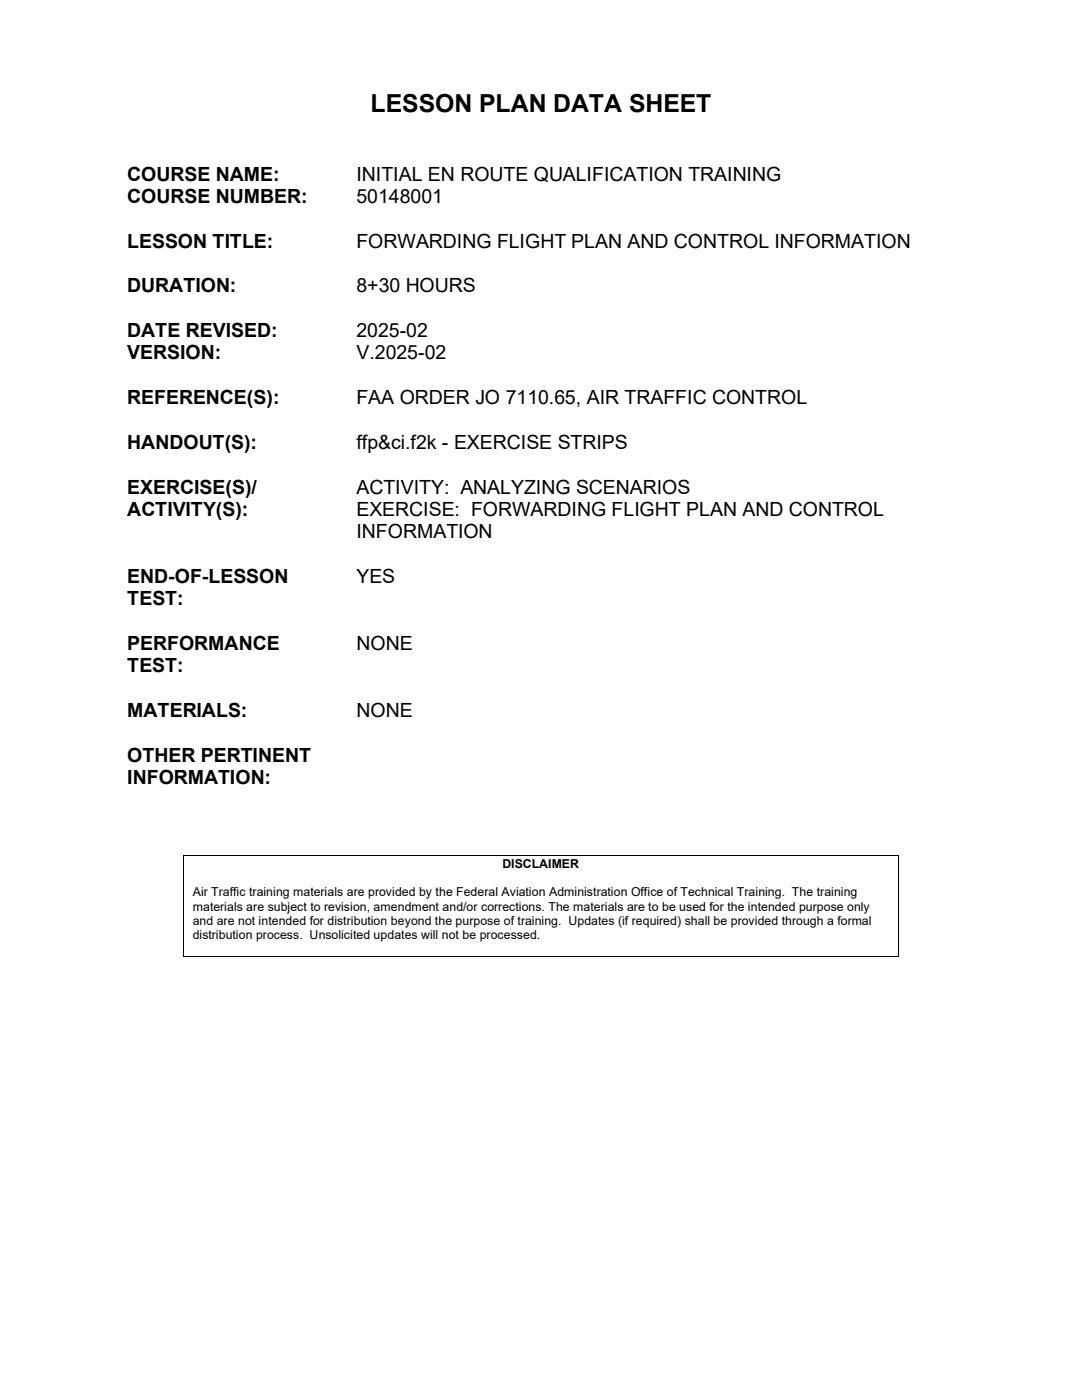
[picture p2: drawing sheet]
<svg xmlns="http://www.w3.org/2000/svg" width="216mm" height="279mm" viewBox="0 0 216 279" stroke-linecap="round" stroke-linejoin="round" font-family="sans-serif">
<defs><g id="words">
<text font-size="5" x="73.9" y="22.4">LESSON PLAN DATA SHEET</text>
<g font-size="3.9">
<text x="25.4" y="36">COURSE NAME:</text>
<text x="25.4" y="40.5">COURSE NUMBER:</text>
<text x="71.1" y="36">INITIAL EN ROUTE QUALIFICATION TRAINING</text>
<text x="71.1" y="40.5">50148001</text>
<text x="25.4" y="49.4">LESSON TITLE:</text>
<text x="71.1" y="49.4">FORWARDING FLIGHT PLAN AND CONTROL INFORMATION</text>
<text x="25.4" y="58.3">DURATION:</text>
<text x="71.1" y="58.3">8+30 HOURS</text>
<text x="25.4" y="67.3">DATE REVISED:</text>
<text x="25.4" y="71.7">VERSION:</text>
<text x="71.1" y="67.3">2025-02</text>
<text x="71.1" y="71.7">V.2025-02</text>
<text x="25.4" y="80.6">REFERENCE(S):</text>
<text x="71.1" y="80.6">FAA ORDER JO 7110.65, AIR TRAFFIC CONTROL</text>
<text x="25.4" y="89.6">HANDOUT(S):</text>
<text x="71.1" y="89.6">ffp&amp;ci.f2k - EXERCISE STRIPS</text>
<text x="25.4" y="98.5">EXERCISE(S)/</text>
<text x="71.1" y="98.5">ACTIVITY: ANALYZING SCENARIOS</text>
<text x="25.4" y="103">ACTIVITY(S):</text>
<text x="71.1" y="103">EXERCISE: FORWARDING FLIGHT PLAN AND CONTROL</text>
<text x="71.1" y="107.4">INFORMATION</text>
<text x="25.4" y="116.3">END-OF-LESSON</text>
<text x="71.1" y="116.3">YES</text>
<text x="25.4" y="120.8">TEST:</text>
<text x="25.4" y="129.8">PERFORMANCE</text>
<text x="71.1" y="129.8">NONE</text>
<text x="25.4" y="134.2">TEST:</text>
<text x="25.4" y="143.1">MATERIALS:</text>
<text x="71.1" y="143.1">NONE</text>
<text x="25.4" y="152.1">OTHER PERTINENT</text>
<text x="25.4" y="156.5">INFORMATION:</text>
</g>
<g font-size="2.5">
<text x="100.2" y="173.2">DISCLAIMER</text>
<text x="38.5" y="178.9">Air Traffic training materials are provided by the Federal Aviation Administration Office of Technical Training. The training</text>
<text x="38.5" y="181.7">materials are subject to revision, amendment and/or corrections. The materials are to be used for the intended purpose only</text>
<text x="38.5" y="184.6">and are not intended for distribution beyond the purpose of training. Updates (if required) shall be provided through a formal</text>
<text x="38.5" y="187.4">distribution process. Unsolicited updates will not be processed.</text>
</g>
</g></defs>
<path d="M36.5 170.7h.2v.2h-.2zM179.2 170.7h.2v.2h-.2zM36.5 190.8h.2v.1h-.2zM179.2 190.8h.2v.1h-.2z" fill="#000"/>
<path d="M36.6 170.9v19.9M36.7 170.8h142.5M179.3 170.9v19.9M36.7 190.8h142.5" fill="none" stroke="#000" stroke-width=".2"/>
<use href="#words"/>
</svg>
